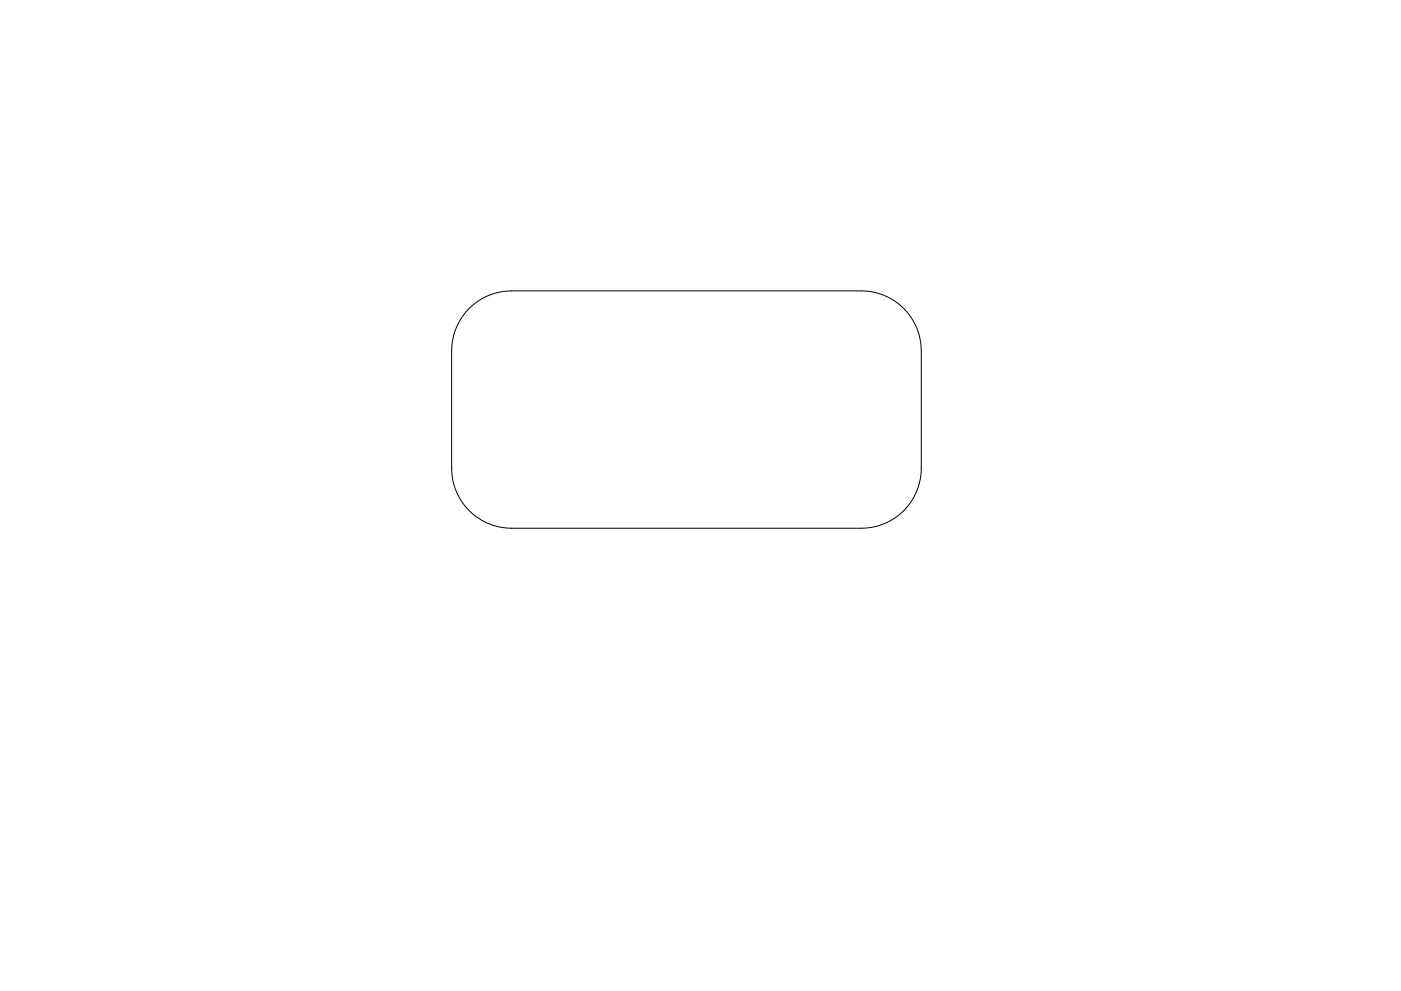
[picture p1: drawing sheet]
<svg xmlns="http://www.w3.org/2000/svg" width="297mm" height="210mm" viewBox="0 0 297 210" stroke-linecap="round" stroke-linejoin="round" font-family="sans-serif">
<path d="M99.5 65.4a12.7 12.7 0 0 1 9-3.7h74.1a12.7 12.7 0 0 1 12.7 12.7v25a12.7 12.7 0 0 1-12.7 12.7h-74.1a12.7 12.7 0 0 1-12.7-12.7v-25a12.7 12.7 0 0 1 3.7-9z" fill="none" stroke="#000" stroke-width=".21"/>
</svg>
